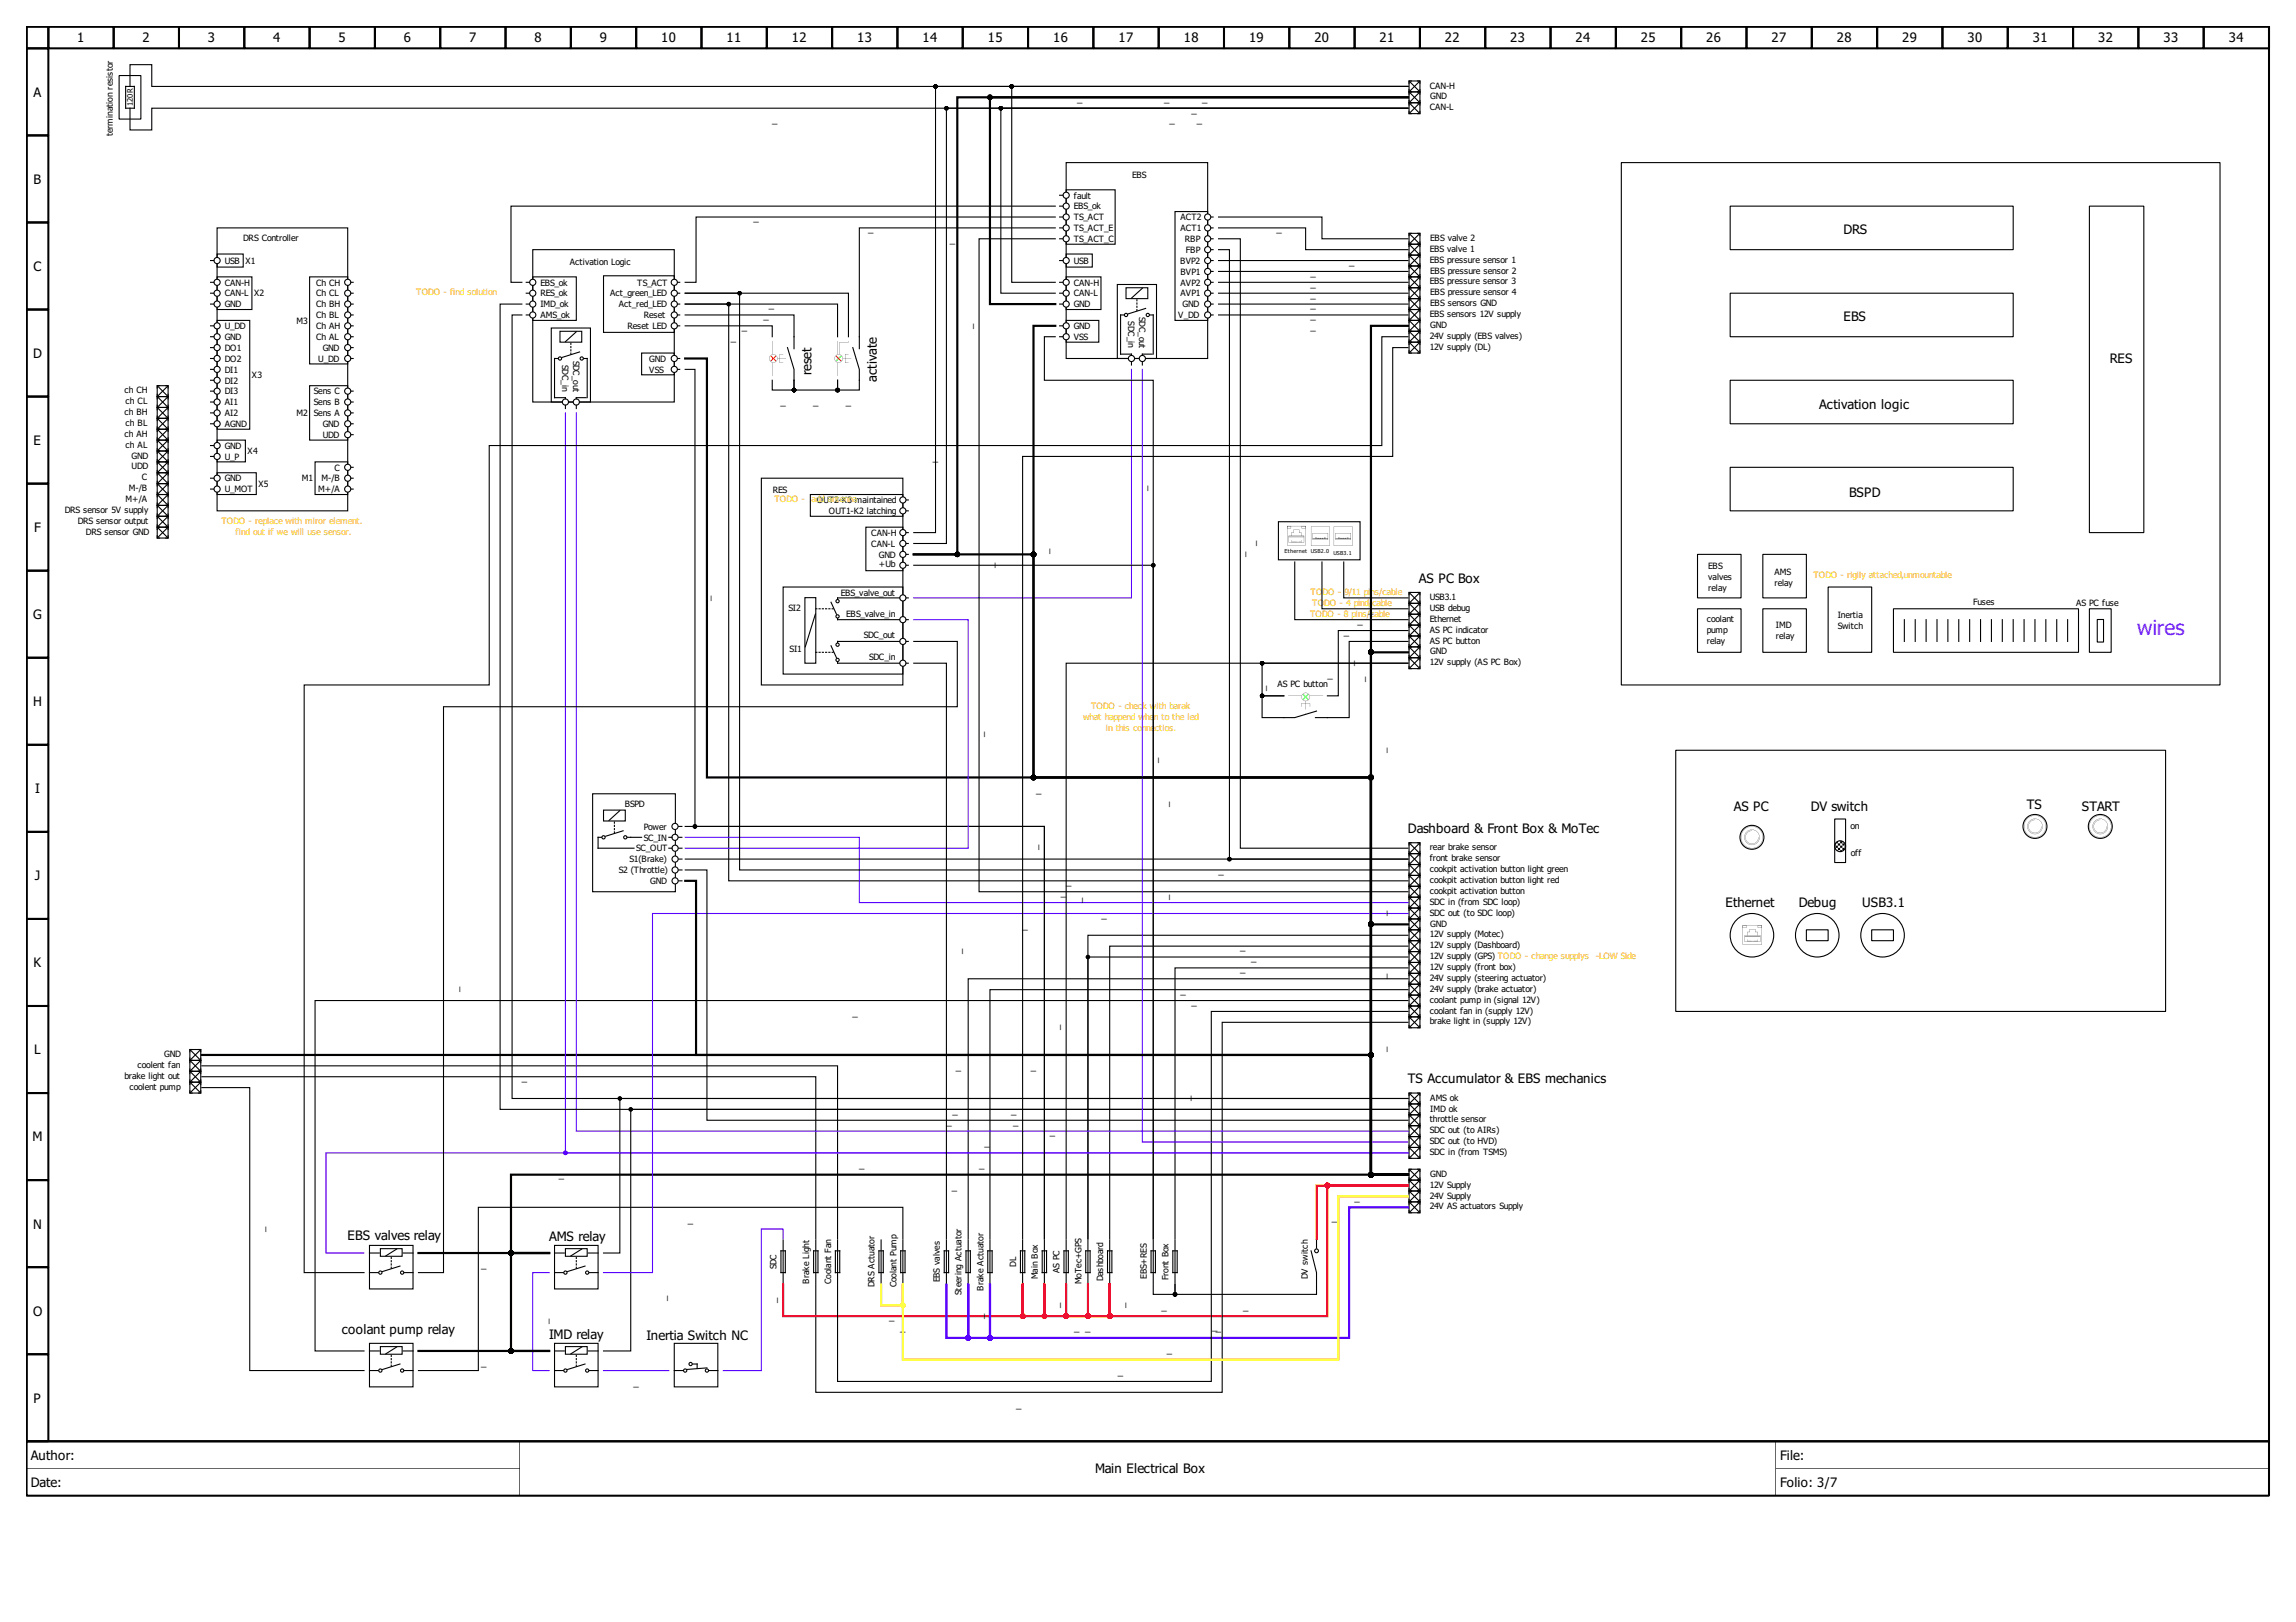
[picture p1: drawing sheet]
<svg xmlns="http://www.w3.org/2000/svg" width="297mm" height="210mm" viewBox="0 0 297 210" stroke-linecap="round" stroke-linejoin="round" font-family="sans-serif">
<defs><g id="words">
<text font-size="2.7" fill="#a0f" x="276.5" y="82.2">wires</text>
<g font-size="1.7">
<text x="10" y="5.5">1</text>
<text x="18.4" y="5.5">2</text>
<text x="26.9" y="5.5">3</text>
<text x="35.3" y="5.5">4</text>
<text x="43.8" y="5.5">5</text>
<text x="52.2" y="5.5">6</text>
<text x="60.7" y="5.5">7</text>
<text x="69.1" y="5.5">8</text>
<text x="77.6" y="5.5">9</text>
<text x="85.5" y="5.5">10</text>
<text x="94" y="5.5">11</text>
<text x="102.4" y="5.5">12</text>
<text x="110.9" y="5.5">13</text>
<text x="119.3" y="5.5">14</text>
<text x="127.8" y="5.5">15</text>
<text x="136.2" y="5.5">16</text>
<text x="144.7" y="5.5">17</text>
<text x="153.1" y="5.5">18</text>
<text x="161.6" y="5.5">19</text>
<text x="170" y="5.5">20</text>
<text x="178.5" y="5.5">21</text>
<text x="186.9" y="5.5">22</text>
<text x="195.4" y="5.5">23</text>
<text x="203.8" y="5.5">24</text>
<text x="212.3" y="5.5">25</text>
<text x="220.7" y="5.5">26</text>
<text x="229.2" y="5.5">27</text>
<text x="237.6" y="5.5">28</text>
<text x="246.1" y="5.5">29</text>
<text x="254.5" y="5.5">30</text>
<text x="263" y="5.5">31</text>
<text x="271.4" y="5.5">32</text>
<text x="279.9" y="5.5">33</text>
<text x="288.3" y="5.5">34</text>
<text x="4.4" y="12.5">A</text>
<text x="4.4" y="23.8">B</text>
<text x="4.4" y="35.1">C</text>
<text x="238.5" y="30.3">DRS</text>
<text x="238.5" y="41.6">EBS</text>
<text x="4.3" y="46.3">D</text>
<text x="273" y="46.9">RES</text>
<text x="105" y="48.5" transform="rotate(-90 105 48.5)">reset</text>
<text x="113.4" y="49.4" transform="rotate(-90 113.4 49.4)">activate</text>
<text x="235.4" y="52.9">Activation logic</text>
<text x="4.4" y="57.6">E</text>
<text x="239.2" y="64.4">BSPD</text>
<text x="4.4" y="68.9">F</text>
<text x="183.6" y="75.4">AS PC Box</text>
<text x="4.3" y="80.1">G</text>
<text x="4.3" y="91.4">H</text>
<text x="4.6" y="102.7">I</text>
<text x="182.2" y="107.8">Dashboard &amp; Front Box &amp; MoTec</text>
<text x="224.3" y="105">AS PC</text>
<text x="234.3" y="105">DV switch</text>
<text x="262.2" y="104.7">TS</text>
<text x="269.3" y="105">START</text>
<text x="4.5" y="113.9">J</text>
<text x="223.2" y="117.4">Ethernet</text>
<text x="232.7" y="117.4">Debug</text>
<text x="240.9" y="117.4">USB3.1</text>
<text x="4.4" y="125.2">K</text>
<text x="4.4" y="136.5">L</text>
<text x="182.2" y="140.2">TS Accumulator &amp; EBS mechanics</text>
<text x="4.2" y="147.7">M</text>
<text x="4.3" y="159">N</text>
<text x="45" y="160.4">EBS valves relay</text>
<text x="71" y="160.6">AMS relay</text>
<text x="4.3" y="170.3">O</text>
<text x="44.2" y="172.6">coolant pump relay</text>
<text x="71" y="173.2">IMD relay</text>
<text x="83.6" y="173.4">Inertia Switch NC</text>
<text x="4.4" y="181.5">P</text>
<text x="4" y="188.9">Author:</text>
<text x="141.7" y="190.7">Main Electrical Box</text>
<text x="230.3" y="188.9">File:</text>
<text x="4" y="192.4">Date:</text>
<text x="230.3" y="192.4">Folio: 3/7</text>
</g>
<g font-size="1.3">
<text x="99.9" y="16">_</text>
<text x="139.3" y="13.2">_</text>
<text x="150.6" y="13.2">_</text>
<text x="151.3" y="16">_</text>
<text x="154.1" y="14.6">_</text>
<text x="154.8" y="16">_</text>
<text x="155.5" y="13.2">_</text>
<text x="97.5" y="28.6">_</text>
<text x="112.3" y="30.1">_</text>
<text x="122.9" y="31.5">_</text>
<text x="165.1" y="30.1">_</text>
<text x="169.5" y="35.7">_</text>
<text x="174.5" y="34.3">_</text>
<text x="98.8" y="41.3">_</text>
<text x="99.5" y="39.9">_</text>
<text x="169.5" y="39.9">_</text>
<text x="169.5" y="38.5">_</text>
<text x="169.5" y="37.1">_</text>
<text x="169.5" y="41.3">_</text>
<text x="94.6" y="44.1">_</text>
<text x="96" y="42.7">_</text>
<text x="125.8" y="42.5" transform="rotate(-90 125.8 42.5)">_</text>
<text x="169.5" y="42.7">_</text>
<text x="101" y="52.4">_</text>
<text x="105.2" y="52.4">_</text>
<text x="109.4" y="52.4">_</text>
<text x="120.7" y="59.6">_</text>
<text x="148.4" y="63.6" transform="rotate(-90 148.4 63.6)">_</text>
<text x="135.7" y="71.7" transform="rotate(-90 135.7 71.7)">_</text>
<text x="162.4" y="70.7" transform="rotate(-90 162.4 70.7)">_</text>
<text x="91.9" y="77.7" transform="rotate(-90 91.9 77.7)">_</text>
<text x="128.6" y="73.5" transform="rotate(-90 128.6 73.5)">_</text>
<text x="161" y="72.1" transform="rotate(-90 161 72.1)">_</text>
<text x="173.8" y="82.2">_</text>
<text x="175.6" y="80.8">_</text>
<text x="177" y="79.3">_</text>
<text x="163.7" y="89.5" transform="rotate(-90 163.7 89.5)">_</text>
<text x="171.7" y="87.8">_</text>
<text x="175.1" y="86.2" transform="rotate(-90 175.1 86.2)">_</text>
<text x="176.5" y="88.3" transform="rotate(-90 176.5 88.3)">_</text>
<text x="127.2" y="95.3" transform="rotate(-90 127.2 95.3)">_</text>
<text x="149.8" y="98.8" transform="rotate(-90 149.8 98.8)">_</text>
<text x="179.3" y="97.4" transform="rotate(-90 179.3 97.4)">_</text>
<text x="134.1" y="102.6">_</text>
<text x="151.2" y="104.5" transform="rotate(-90 151.2 104.5)">_</text>
<text x="134.3" y="110" transform="rotate(-90 134.3 110)">_</text>
<text x="157.6" y="113.1">_</text>
<text x="137.2" y="116">_</text>
<text x="137.9" y="114.6">_</text>
<text x="139.9" y="116.8" transform="rotate(-90 139.9 116.8)">_</text>
<text x="142.5" y="118.8">_</text>
<text x="151.2" y="116.5" transform="rotate(-90 151.2 116.5)">_</text>
<text x="179.3" y="118.6" transform="rotate(-90 179.3 118.6)">_</text>
<text x="124.4" y="123.4" transform="rotate(-90 124.4 123.4)">_</text>
<text x="132.3" y="120.2">_</text>
<text x="160.5" y="123">_</text>
<text x="160.5" y="125.8">_</text>
<text x="161.9" y="124.4">_</text>
<text x="59.3" y="128.4" transform="rotate(-90 59.3 128.4)">_</text>
<text x="110.3" y="131.5">_</text>
<text x="152.7" y="128.6">_</text>
<text x="154.1" y="130">_</text>
<text x="179.3" y="126.7" transform="rotate(-90 179.3 126.7)">_</text>
<text x="137.1" y="133.4" transform="rotate(-90 137.1 133.4)">_</text>
<text x="179.3" y="136.2" transform="rotate(-90 179.3 136.2)">_</text>
<text x="67.5" y="139.9">_</text>
<text x="123.7" y="138.5">_</text>
<text x="133.4" y="138.5">_</text>
<text x="154" y="142.5" transform="rotate(-90 154 142.5)">_</text>
<text x="122.4" y="145.5">_</text>
<text x="123.2" y="144.1">_</text>
<text x="127.4" y="148.4">_</text>
<text x="130.8" y="144.1">_</text>
<text x="131.1" y="145.5">_</text>
<text x="135.8" y="146.9">_</text>
<text x="72.3" y="152.4">_</text>
<text x="111.2" y="151.2">_</text>
<text x="123.1" y="154">_</text>
<text x="126.7" y="151.2">_</text>
<text x="175.3" y="155.4">_</text>
<text x="34.3" y="159.4" transform="rotate(-90 34.3 159.4)">_</text>
<text x="89" y="158.2">_</text>
<text x="172.3" y="158.1">_</text>
<text x="62.2" y="164.1">_</text>
<text x="70.9" y="171.4" transform="rotate(-90 70.9 171.4)">_</text>
<text x="86.2" y="168.3" transform="rotate(-90 86.2 168.3)">_</text>
<text x="100.5" y="168.6" transform="rotate(-90 100.5 168.6)">_</text>
<text x="115" y="170.9">_</text>
<text x="116.5" y="172.3">_</text>
<text x="127.2" y="170.7" transform="rotate(-90 127.2 170.7)">_</text>
<text x="137.1" y="169.3" transform="rotate(-90 137.1 169.3)">_</text>
<text x="139" y="172.3">_ _</text>
<text x="145.5" y="169.3" transform="rotate(-90 145.5 169.3)">_</text>
<text x="150.3" y="169.5">_</text>
<text x="156.8" y="172.2">__</text>
<text x="160.8" y="169.5">_</text>
<text x="62.2" y="176.8">_</text>
<text x="82" y="179.3">_</text>
<text x="144.6" y="177.9">_</text>
<text x="151" y="175.1">_</text>
<text x="131.5" y="182.2">_</text>
</g>
<g font-size="1.1">
<text x="185" y="11.5">CAN-H</text>
<text x="14.6" y="17.7" transform="rotate(-90 14.6 17.7)">termination resistor</text>
<text x="185" y="14.3">CAN-L</text>
<text x="185" y="12.9">GND</text>
<text x="146.5" y="23">EBS</text>
<text x="138.9" y="25.7">fault</text>
<text x="138.9" y="28.5">TS_ACT</text>
<text x="138.9" y="29.9">TS_ACT_E</text>
<text x="138.9" y="27.1">EBS_ok</text>
<text x="152.7" y="28.5">ACT2</text>
<text x="152.7" y="29.9">ACT1</text>
<text x="29.1" y="34.1">USB X1</text>
<text x="31.5" y="31.2">DRS Controller</text>
<text x="73.7" y="34.3">Activation Logic</text>
<text x="138.9" y="34.1">USB</text>
<text x="138.9" y="31.3">TS_ACT_C</text>
<text x="152.7" y="34.2">BVP2</text>
<text x="152.7" y="35.5">BVP1</text>
<text x="153.3" y="31.3">RBP</text>
<text x="153.4" y="32.7">FBP</text>
<text x="185" y="32.6">EBS valve 1</text>
<text x="185" y="34">EBS pressure sensor 1</text>
<text x="185" y="31.2">EBS valve 2</text>
<text x="185" y="35.4">EBS pressure sensor 2</text>
<text x="29.1" y="38.4">CAN-L</text>
<text x="29.1" y="37">CAN-H</text>
<text x="29.1" y="39.8">GND</text>
<text x="32.9" y="38.4">X2</text>
<text x="38.4" y="41.9">M3</text>
<text x="40.9" y="37">Ch CH</text>
<text x="40.9" y="38.4">Ch CL</text>
<text x="40.9" y="41.2">Ch BL</text>
<text x="40.9" y="39.8">Ch BH</text>
<text x="69.9" y="38.4">RES_ok</text>
<text x="69.9" y="41.2">AMS_ok</text>
<text x="69.9" y="39.8">IMD_ok</text>
<text x="69.9" y="37">EBS_ok</text>
<text x="78.9" y="38.4">Act_green_LED</text>
<text x="80.1" y="39.8">Act_red_LED</text>
<text x="82.4" y="37">TS_ACT</text>
<text x="83.3" y="41.2">Reset</text>
<text x="138.9" y="38.4">CAN-L</text>
<text x="138.9" y="37">CAN-H</text>
<text x="138.9" y="39.8">GND</text>
<text x="146" y="41.6" transform="rotate(90 146 41.6)">SDC_in</text>
<text x="147.4" y="41" transform="rotate(90 147.4 41)">SDC_out</text>
<text x="152.4" y="41.2">V_DD</text>
<text x="152.7" y="37">AVP2</text>
<text x="152.7" y="38.4">AVP1</text>
<text x="153" y="39.8">GND</text>
<text x="185" y="41">EBS sensors 12V supply</text>
<text x="185" y="36.8">EBS pressure sensor 3</text>
<text x="185" y="38.2">EBS pressure sensor 4</text>
<text x="185" y="39.6">EBS sensors GND</text>
<text x="29.1" y="44">GND</text>
<text x="29.1" y="46.8">DO2</text>
<text x="29.1" y="42.6">U_DD</text>
<text x="29.1" y="45.4">DO1</text>
<text x="40.9" y="42.6">Ch AH</text>
<text x="40.9" y="44">Ch AL</text>
<text x="41.2" y="46.8">U_DD</text>
<text x="41.7" y="45.4">GND</text>
<text x="72.7" y="47.2" transform="rotate(90 72.7 47.2)">SDC_in</text>
<text x="74.1" y="46.7" transform="rotate(90 74.1 46.7)">SDC_out</text>
<text x="81.2" y="42.6">Reset LED</text>
<text x="84" y="46.8">GND</text>
<text x="138.9" y="42.6">GND</text>
<text x="138.9" y="44">VSS</text>
<text x="185" y="45.3">12V supply (DL)</text>
<text x="185" y="43.9">24V supply (EBS valves)</text>
<text x="185" y="42.4">GND</text>
<text x="16.1" y="50.9">ch CH</text>
<text x="16.1" y="53.7">ch BH</text>
<text x="16.3" y="52.3">ch CL</text>
<text x="29.1" y="49.6">DI2</text>
<text x="29.1" y="52.4">AI1</text>
<text x="29.1" y="53.9">AI2</text>
<text x="29.1" y="48.2">DI1</text>
<text x="29.1" y="51">DI3</text>
<text x="32.6" y="48.9">X3</text>
<text x="38.4" y="53.9">M2</text>
<text x="40.6" y="51">Sens C</text>
<text x="40.6" y="52.4">Sens B</text>
<text x="40.6" y="53.9">Sens A</text>
<text x="84" y="48.2">VSS</text>
<text x="16.1" y="56.5">ch AH</text>
<text x="16.3" y="57.9">ch AL</text>
<text x="16.3" y="55.1">ch BL</text>
<text x="17" y="59.3">GND</text>
<text x="29.1" y="58.1">GND</text>
<text x="29.1" y="55.3">AGND</text>
<text x="29.1" y="59.5">U_P</text>
<text x="32" y="58.8">X4</text>
<text x="41.7" y="55.3">GND</text>
<text x="41.7" y="56.7">UDD</text>
<text x="16.3" y="65">M+/A</text>
<text x="16.7" y="63.6">M-/B</text>
<text x="17" y="60.8">UDD</text>
<text x="18.4" y="62.2">C</text>
<text x="29.1" y="62.3">GND</text>
<text x="29.1" y="63.7">U_MOT</text>
<text x="33.4" y="63">X5</text>
<text x="39.1" y="62.3">M1</text>
<text x="41.2" y="63.7">M+/A</text>
<text x="41.6" y="62.3">M-/B</text>
<text x="43.3" y="60.9">C</text>
<text x="100" y="63.9">RES</text>
<text x="8.4" y="66.4">DRS sensor 5V supply</text>
<text x="10.1" y="67.8">DRS sensor output</text>
<text x="11.1" y="69.2">DRS sensor GND</text>
<text x="107.2" y="66.5">OUT1-K2 latching</text>
<text x="112.7" y="69.3">CAN-H</text>
<text x="112.7" y="70.8">CAN-L</text>
<text x="108.8" y="77.1">EBS_valve_out</text>
<text x="113.7" y="72.2">GND</text>
<text x="113.7" y="73.4">+Ub</text>
<text x="185" y="77.7">USB3.1</text>
<text x="221" y="73.7">EBS</text>
<text x="221" y="75.1">valves</text>
<text x="221" y="76.5">relay</text>
<text x="229.6" y="74.4">AMS</text>
<text x="229.6" y="75.8">relay</text>
<text x="102" y="79.1">SI2</text>
<text x="109.5" y="79.9">EBS_valve_in</text>
<text x="111.7" y="82.6">SDC_out</text>
<text x="185" y="83.3">AS PC button</text>
<text x="185" y="79.1">USB debug</text>
<text x="185" y="81.9">AS PC indicator</text>
<text x="185" y="80.5">Ethernet</text>
<text x="220.8" y="80.5">coolant</text>
<text x="220.8" y="81.9">pump</text>
<text x="220.8" y="83.3">relay</text>
<text x="229.8" y="81.3">IMD</text>
<text x="229.8" y="82.7">relay</text>
<text x="237.8" y="80">Inertia</text>
<text x="237.8" y="81.4">Switch</text>
<text x="255.3" y="78.3">Fuses</text>
<text x="268.6" y="78.4">AS PC fuse</text>
<text x="102.2" y="84.4">SI1</text>
<text x="112.4" y="85.4">SDC_in</text>
<text x="165.3" y="88.9">AS PC button</text>
<text x="185" y="86.1">12V supply (AS PC Box)</text>
<text x="185" y="84.7">GND</text>
<text x="80.8" y="104.4">BSPD</text>
<text x="83.3" y="107.4">Power</text>
<text x="239.4" y="107.3">on</text>
<text x="80.1" y="113">S2 (Throttle)</text>
<text x="81.5" y="111.6">S1(Brake)</text>
<text x="82.3" y="110.2">SC_OUT</text>
<text x="83.3" y="108.8">SC_IN</text>
<text x="185" y="111.5">front brake sensor</text>
<text x="185" y="110">rear brake sensor</text>
<text x="185" y="112.9">cookpit activation button light green</text>
<text x="239.4" y="110.7">off</text>
<text x="84.1" y="114.4">GND</text>
<text x="185" y="117.1">SDC in (from SDC loop)</text>
<text x="185" y="118.5">SDC out (to SDC loop)</text>
<text x="185" y="115.7">cookpit activation button</text>
<text x="185" y="114.3">cookpit activation button light red</text>
<text x="185" y="119.9">GND</text>
<text x="185" y="125.5">12V supply (front box)</text>
<text x="185" y="124.1">12V supply (GPS) TODO - change supplys</text>
<text x="185" y="121.3">12V supply (Motec)</text>
<text x="185" y="122.7">12V supply (Dashboard)</text>
<text x="185" y="131.2">coolant fan in (supply 12V)</text>
<text x="185" y="128.4">24V supply (brake actuator)</text>
<text x="185" y="129.8">coolant pump in (signal 12V)</text>
<text x="185" y="126.9">24V supply (steering actuator)</text>
<text x="21.3" y="136.8">GND</text>
<text x="185" y="132.6">brake light in (supply 12V)</text>
<text x="16.1" y="139.6">brake light out</text>
<text x="16.7" y="141">coolent pump</text>
<text x="17.8" y="138.2">coolent fan</text>
<text x="185" y="142.4">AMS ok</text>
<text x="185" y="143.8">IMD ok</text>
<text x="185" y="149.5">SDC in (from TSMS)</text>
<text x="185" y="148.1">SDC out (to HVD)</text>
<text x="185" y="146.7">SDC out (to AIRs)</text>
<text x="185" y="145.3">throttle sensor</text>
<text x="185" y="155.1">24V Supply</text>
<text x="185" y="153.7">12V Supply</text>
<text x="185" y="152.3">GND</text>
<text x="185" y="156.5">24V AS actuators Supply</text>
<text x="100.5" y="164.3" transform="rotate(-90 100.5 164.3)">SDC</text>
<text x="104.7" y="166.1" transform="rotate(-90 104.7 166.1)">Brake Light</text>
<text x="107.5" y="166.2" transform="rotate(-90 107.5 166.2)">Coolant Fan</text>
<text x="113.1" y="166.6" transform="rotate(-90 113.1 166.6)">DRS Actuator</text>
<text x="116" y="166.6" transform="rotate(-90 116 166.6)">Coolant Pump</text>
<text x="121.6" y="166" transform="rotate(-90 121.6 166)">EBS valves</text>
<text x="124.4" y="167.6" transform="rotate(-90 124.4 167.6)">Steering Actuator</text>
<text x="127.2" y="167" transform="rotate(-90 127.2 167)">Brake Actuator</text>
<text x="131.5" y="163.9" transform="rotate(-90 131.5 163.9)">DL</text>
<text x="134.3" y="165.5" transform="rotate(-90 134.3 165.5)">Main Box</text>
<text x="137.1" y="164.8" transform="rotate(-90 137.1 164.8)">AS PC</text>
<text x="139.9" y="166.2" transform="rotate(-90 139.9 166.2)">MoTec+GPS</text>
<text x="142.7" y="165.8" transform="rotate(-90 142.7 165.8)">Dashboard</text>
<text x="148.4" y="165.5" transform="rotate(-90 148.4 165.5)">EBS+RES</text>
<text x="151.2" y="165.7" transform="rotate(-90 151.2 165.7)">Front Box</text>
<text x="169.2" y="165.5" transform="rotate(-90 169.2 165.5)">DV switch</text>
</g>
<g font-size="1.1" fill="#fa0">
<text x="53.9" y="38.2">TODO - find solution</text>
<text x="100.2" y="65">TODO -</text>
<text x="105" y="65">adOdUaTn2t-eKn3namaintained</text>
<text x="28.6" y="67.8">TODO - replace with miror element.</text>
<text x="30.5" y="69.2">find out if we will use sensor.</text>
<text x="169.6" y="77">TO</text>
<text x="171.1" y="77">DO -</text>
<text x="173.9" y="77">9/11 pins/cable</text>
<text x="234.6" y="74.8">TODO - rigily attached,unmountable</text>
<text x="169.5" y="79.8">TODO - 8 pins/cable</text>
<text x="169.8" y="78.4">TO</text>
<text x="171.3" y="78.4">DO - 4 pind/</text>
<text x="177.5" y="78.4">cable</text>
<text x="140.1" y="93.1">what happend whe</text>
<text x="141.2" y="91.7">TODO - chec</text>
<text x="143.1" y="94.6">in this conne</text>
<text x="147.8" y="91.7">k with barak</text>
<text x="149.3" y="93.1">n to the led</text>
<text x="149.4" y="94.6">ctios.</text>
<text x="206.4" y="124.1">-LOW Side</text>
</g>
<text font-size="1" x="17.2" y="13.8" transform="rotate(-90 17.2 13.8)">120R</text>
<g font-size=".7">
<text x="166.2" y="71.5">Ethernet</text>
<text x="169.6" y="71.5">USB2.0</text>
<text x="172.5" y="71.9">USB3.1</text>
</g>
</g></defs>
<g fill="#000">
<path d="M108.3 44.1l.1 1.7zM108.3 46.9l.1 1.8zM108.6 44.3l.1 1.5zM109.3 45.8h.5h-.5v1.2h.5h-.5zM108.6 44.3h1.2zM109.8 44.1v.2z"/>
<path d="M3.4 3.4h290.3v183.1l-.2 .1h-290.1zM3.4 3.4h.2v183.1h-.2v-.1h290.1v.1h-.1v-183.1h.1v.2h-290.1z"/>
<path d="M3.4 3.4h3v2.9l-.1 .1h-2.9zM3.4 3.4h.2v2.9h-.2v-.2h2.9v.2h-.2v-2.9h.2v.2h-2.9z"/>
<path d="M3.4 6.1h2.9l.1 .2v11.2l-.1 .2h-2.9v-.2zM3.4 6.3h.2v11.2h-.2v-.1h2.9v.1h-.2v-11.2h.2v.1h-2.9z"/>
<path d="M3.4 17.4h2.9l.1 .1v11.3l-.1 .1h-2.9v-.1zM3.4 17.5h.2v11.3h-.2v-.1h2.9v.1h-.2v-11.3h.2v.2h-2.9z"/>
<path d="M6.1 3.4h8.6h.1v2.9l-.1 .1h-8.4l-.2-.1zM6.3 3.4h.1v2.9h-.1v-.2h8.4v.2h-.1v-2.9h.1v.2h-8.4z"/>
<path d="M14.6 3.4h8.6h.1v2.9l-.1 .1h-8.5l-.1-.1zM14.7 3.4h.1v2.9h-.1v-.2h8.5v.2h-.2v-2.9h.2v.2h-8.5z"/>
<path d="M23 3.4h8.6h.1v2.9l-.1 .1h-8.4l-.2-.1zM23.2 3.4h.1v2.9h-.1v-.2h8.4v.2h-.1v-2.9h.1v.2h-8.4z"/>
<path d="M31.5 3.4h8.6h.1v2.9l-.1 .1h-8.5l-.1-.1zM31.6 3.4h.1v2.9h-.1v-.2h8.5v.2h-.2v-2.9h.2v.2h-8.5z"/>
<path d="M39.9 3.4h8.6h.1v2.9l-.1 .1h-8.4l-.2-.1zM40.1 3.4h.1v2.9h-.1v-.2h8.4v.2h-.1v-2.9h.1v.2h-8.4z"/>
<path d="M48.4 3.4h8.6h.1v2.9l-.1 .1h-8.5l-.1-.1zM48.5 3.4h.1v2.9h-.1v-.2h8.5v.2h-.2v-2.9h.2v.2h-8.5z"/>
<path d="M56.8 3.4h8.6h.1v2.9l-.1 .1h-8.4l-.2-.1zM57 3.4h.1v2.9h-.1v-.2h8.4v.2h-.1v-2.9h.1v.2h-8.4z"/>
<path d="M65.3 3.4h8.6h.1v2.9l-.1 .1h-8.5l-.1-.1zM65.4 3.4h.1v2.9h-.1v-.2h8.5v.2h-.2v-2.9h.2v.2h-8.5z"/>
<path d="M73.7 3.4h8.6h.1v2.9l-.1 .1h-8.4l-.2-.1zM73.9 3.4h.1v2.9h-.1v-.2h8.4v.2h-.1v-2.9h.1v.2h-8.4z"/>
<path d="M82.2 3.4h8.6h.1v2.9l-.1 .1h-8.5l-.1-.1zM82.3 3.4h.1v2.9h-.1v-.2h8.5v.2h-.2v-2.9h.2v.2h-8.5z"/>
<path d="M90.6 3.4h8.6h.1v2.9l-.1 .1h-8.4l-.2-.1zM90.8 3.4h.1v2.9h-.1v-.2h8.4v.2h-.1v-2.9h.1v.2h-8.4z"/>
<path d="M99.1 3.4h8.6h.1v2.9l-.1 .1h-8.5l-.1-.1zM99.2 3.4h.1v2.9h-.1v-.2h8.5v.2h-.2v-2.9h.2v.2h-8.5z"/>
<path d="M107.5 3.4h8.6h.1v2.9l-.1 .1h-8.4l-.2-.1zM107.7 3.4h.1v2.9h-.1v-.2h8.4v.2h-.1v-2.9h.1v.2h-8.4z"/>
<path d="M116 3.4h8.6h.1v2.9l-.1 .1h-8.5l-.1-.1zM116.1 3.4h.1v2.9h-.1v-.2h8.5v.2h-.2v-2.9h.2v.2h-8.5z"/>
<path d="M124.4 3.4h8.6h.1v2.9l-.1 .1h-8.4l-.2-.1zM124.6 3.4h.1v2.9h-.1v-.2h8.4v.2h-.1v-2.9h.1v.2h-8.4z"/>
<path d="M132.9 3.4h8.6h.1v2.9l-.1 .1h-8.5l-.1-.1zM133 3.4h.1v2.9h-.1v-.2h8.5v.2h-.2v-2.9h.2v.2h-8.5z"/>
<path d="M141.3 3.4h8.6h.1v2.9l-.1 .1h-8.4l-.2-.1zM141.5 3.4h.1v2.9h-.1v-.2h8.4v.2h-.1v-2.9h.1v.2h-8.4z"/>
<path d="M149.8 3.4h8.6h.1v2.9l-.1 .1h-8.5l-.1-.1zM149.9 3.4h.1v2.9h-.1v-.2h8.5v.2h-.2v-2.9h.2v.2h-8.5z"/>
<path d="M158.2 3.4h8.6h.1v2.9l-.1 .1h-8.4l-.2-.1zM158.4 3.4h.1v2.9h-.1v-.2h8.4v.2h-.1v-2.9h.1v.2h-8.4z"/>
<path d="M166.7 3.4h8.6h.1v2.9l-.1 .1h-8.5l-.1-.1zM166.8 3.4h.1v2.9h-.1v-.2h8.5v.2h-.2v-2.9h.2v.2h-8.5z"/>
<path d="M175.1 3.4h8.6h.1v2.9l-.1 .1h-8.4l-.2-.1zM175.3 3.4h.1v2.9h-.1v-.2h8.4v.2h-.1v-2.9h.1v.2h-8.4z"/>
<path d="M183.6 3.4h8.6h.1v2.9l-.1 .1h-8.5l-.1-.1zM183.7 3.4h.1v2.9h-.1v-.2h8.5v.2h-.2v-2.9h.2v.2h-8.5z"/>
<path d="M192 3.4h8.6h.1v2.9l-.1 .1h-8.4l-.2-.1zM192.2 3.4h.1v2.9h-.1v-.2h8.4v.2h-.1v-2.9h.1v.2h-8.4z"/>
<path d="M200.5 3.4h8.5h.2v2.9l-.2 .1h-8.4l-.1-.1zM200.6 3.4h.1v2.9h-.1v-.2h8.4v.2h-.1v-2.9h.1v.2h-8.4z"/>
<path d="M208.9 3.4h8.6h.1v2.9l-.1 .1h-8.5l-.1-.1zM209 3.4h.2v2.9h-.2v-.2h8.5v.2h-.1v-2.9h.1v.2h-8.5z"/>
<path d="M217.4 3.4h8.5h.2v2.9l-.2 .1h-8.4l-.1-.1zM217.5 3.4h.1v2.9h-.1v-.2h8.4v.2h-.1v-2.9h.1v.2h-8.4z"/>
<path d="M225.8 3.4h8.6h.1v2.9l-.1 .1h-8.5l-.1-.1zM225.9 3.4h.2v2.9h-.2v-.2h8.5v.2h-.1v-2.9h.1v.2h-8.5z"/>
<path d="M234.3 3.4h8.5h.2v2.9l-.2 .1h-8.4l-.1-.1zM234.4 3.4h.1v2.9h-.1v-.2h8.4v.2h-.1v-2.9h.1v.2h-8.4z"/>
<path d="M242.7 3.4h8.6h.1v2.9l-.1 .1h-8.5l-.1-.1zM242.8 3.4h.2v2.9h-.2v-.2h8.5v.2h-.1v-2.9h.1v.2h-8.5z"/>
<path d="M251.2 3.4h8.5h.2v2.9l-.2 .1h-8.4l-.1-.1zM251.3 3.4h.1v2.9h-.1v-.2h8.4v.2h-.1v-2.9h.1v.2h-8.4z"/>
<path d="M259.6 3.4h8.6h.1v2.9l-.1 .1h-8.5l-.1-.1zM259.7 3.4h.2v2.9h-.2v-.2h8.5v.2h-.1v-2.9h.1v.2h-8.5z"/>
<path d="M268.1 3.4h8.5h.2v2.9l-.2 .1h-8.4l-.1-.1zM268.2 3.4h.1v2.9h-.1v-.2h8.4v.2h-.1v-2.9h.1v.2h-8.4z"/>
<path d="M276.5 3.4h8.6h.1v2.9l-.1 .1h-8.5l-.1-.1zM276.6 3.4h.2v2.9h-.2v-.2h8.5v.2h-.1v-2.9h.1v.2h-8.5z"/>
<path d="M285 3.4h8.5h.2v2.9l-.2 .1h-8.4l-.1-.1zM285.1 3.4h.1v2.9h-.1v-.2h8.4v.2h-.1v-2.9h.1v.2h-8.4z"/>
<path d="M3.4 28.7h2.9l.1 .1v11.3l-.1 .1h-2.9v-.1zM3.4 28.8h.2v11.3h-.2v-.2h2.9v.2h-.2v-11.3h.2v.1h-2.9z"/>
<path d="M3.4 39.9h2.9l.1 .2v11.2l-.1 .2h-2.9v-.2zM3.4 40.1h.2v11.2h-.2v-.1h2.9v.1h-.2v-11.2h.2v.1h-2.9z"/>
<path d="M3.4 51.2h2.9l.1 .1v11.3l-.1 .1h-2.9v-.1zM3.4 51.3h.2v11.3h-.2v-.1h2.9v.1h-.2v-11.3h.2v.2h-2.9z"/>
<path d="M108 46.4a.54 .54 0 0 1 1 0 .54 .54 0 0 1-1 0zM108 46.4a.52 .52 0 0 0 1 0 .52 .52 0 0 0-1 0z"/>
<path d="M109 46.4h1.1zM110.6 46.4h.2z"/>
<path d="M3.4 62.5h2.9l.1 .1v11.3l-.1 .1h-2.9v-.1zM3.4 62.6h.2v11.3h-.2v-.2h2.9v.2h-.2v-11.3h.2v.1h-2.9z"/>
<path d="M3.4 73.7h2.9l.1 .2v11.2l-.1 .2h-2.9v-.2zM3.4 73.9h.2v11.2h-.2v-.1h2.9v.1h-.2v-11.2h.2v.1h-2.9z"/>
<path d="M3.4 85h2.9l.1 .1v11.3l-.1 .1h-2.9v-.1zM3.4 85.1h.2v11.3h-.2v-.1h2.9v.1h-.2v-11.3h.2v.2h-2.9z"/>
<path d="M3.4 96.3h2.9l.1 .1v11.3l-.1 .1h-2.9v-.1zM3.4 96.4h.2v11.3h-.2v-.2h2.9v.2h-.2v-11.3h.2v.1h-2.9z"/>
<path d="M3.4 107.5h2.9l.1 .2v11.2l-.1 .2h-2.9v-.2zM3.4 107.7h.2v11.2h-.2v-.1h2.9v.1h-.2v-11.2h.2v.1h-2.9z"/>
<path d="M3.4 118.8h2.9l.1 .1v11.3l-.1 .1h-2.9v-.1zM3.4 118.9h.2v11.3h-.2v-.1h2.9v.1h-.2v-11.3h.2v.2h-2.9z"/>
<path d="M3.4 130.1h2.9l.1 .1v11.3l-.1 .1h-2.9v-.1zM3.4 130.2h.2v11.3h-.2v-.2h2.9v.2h-.2v-11.3h.2v.1h-2.9z"/>
<path d="M3.4 141.3h2.9l.1 .2v11.2l-.1 .2h-2.9v-.2zM3.4 141.5h.2v11.2h-.2v-.1h2.9v.1h-.2v-11.2h.2v.1h-2.9z"/>
<path d="M3.4 152.6h2.9l.1 .1v11.3l-.1 .1h-2.9v-.1zM3.4 152.7h.2v11.3h-.2v-.1h2.9v.1h-.2v-11.3h.2v.2h-2.9z"/>
<path d="M3.4 163.9h2.9l.1 .1v11.3l-.1 .1h-2.9v-.1zM3.4 164h.2v11.3h-.2v-.2h2.9v.2h-.2v-11.3h.2v.1h-2.9z"/>
<path d="M3.4 175.1h2.9l.1 .2v11.2l-.1 .1h-2.9v-.1zM3.4 175.3h.2v11.2h-.2v-.1h2.9v.1h-.2v-11.2h.2v.1h-2.9z"/>
<path d="M3.4 186.4h290.1l.2 .1v7.1l-.2 .1h-290.1zM3.4 186.5h.2v7.1h-.2v-.2h290.1v.2h-.1v-7.1h.1v.1h-290.1z"/>
<path d="M3.4 186.5h63.8v3.6h-63.8zM3.4 186.5v3.5h63.8v-3.5z"/>
<path d="M3.4 186.5h63.8v3.6h-63.8zM3.4 186.5v3.5h63.8v-3.5z"/>
<path d="M3.4 190h63.8v3.6h-63.8zM3.4 190v3.6h63.8v-3.6z"/>
<path d="M3.4 190h63.8v3.6h-63.8zM3.4 190v3.6h63.8v-3.6z"/>
<path d="M67.2 186.5h162.6v7.1h-162.6zM67.2 186.5v7.1h162.6v-7.1z"/>
<path d="M67.2 186.5h162.6v7.1h-162.6zM67.2 186.5v7.1h162.6v-7.1z"/>
<path d="M229.7 186.5h63.9v3.6h-63.9zM229.8 186.5v3.5h63.7v-3.5z"/>
<path d="M229.7 186.5h63.9v3.6h-63.9zM229.8 186.5v3.5h63.7v-3.5z"/>
<path d="M229.7 190h63.9v3.6h-63.9zM229.8 190v3.6h63.7v-3.6z"/>
<path d="M229.7 190h63.9v3.6h-63.9zM229.8 190v3.6h63.7v-3.6z"/>
</g>
<g fill="none" stroke="#000" stroke-width=".14">
<path d="M15.4 9.8h2.8v5.6h-2.8zM16.3 11.2h1.1v2.8h-1.1zM16.8 9.8v1.4M16.8 14v1.4M182.3 13.3h1.4v1.4h-1.4zM182.3 11.9h1.4v1.4h-1.4zM182.3 10.5h1.4v1.4h-1.4zM182.3 14.4v.3h.3M182.3 13v.3h.3h-.3v.3M182.3 11.6v.3h.3h-.3v.3M182.3 13.3l1.4 1.4M182.3 11.9l1.4 1.3"/>
<path d="M182.3 10.5l1.4 1.3M182.6 10.5h-.3v.3M183.4 10.5h.3v.3M183.7 13.3l-1.4 1.4M183.7 11.9l-1.4 1.3M183.7 10.5l-1.4 1.3M183.7 13v.3h-.3h.3v.3M183.7 14.4v.3h-.3M183.7 11.6v.3h-.3h.3v.3M182.3 30.2h1.4v1.4h-1.4zM182.3 31.6h1.4v1.4h-1.4zM182.3 31.3v.3h.3h-.3v.3"/>
<path d="M182.3 32.7v.3h.3M182.3 30.2l1.4 1.4M182.3 31.7l1.4 1.3M182.6 30.2h-.3v.3M183.4 30.2h.3v.3M183.7 30.2l-1.4 1.4M183.7 31.7l-1.4 1.3M183.7 31.3v.3h-.3h.3v.3M183.7 32.7v.3h-.3M209.8 21h77.4v67.6h-77.4zM223.8 37.9h36.7v5.7h-36.7zM223.8 26.7h36.7v5.6h-36.7z"/>
<path d="M270.3 26.7h7.1v42.2h-7.1zM20.3 55.5h1.4v1.5h-1.4zM20.3 59.8h1.4v1.4h-1.4zM20.3 51.3h1.4v1.4h-1.4zM20.3 56.7v.3h.3M20.3 52.4v.3h.3M20.4 55.6l1.3 1.3M20.4 59.8l1.3 1.3M20.4 51.4l1.3 1.3M20.6 55.5h-.3v.3M20.6 59.8h-.3v.3M20.6 51.3h-.3v.3"/>
<path d="M21.4 55.5h.3v.3M21.4 59.8h.3v.3M21.4 51.3h.3v.3M21.7 55.6l-1.3 1.3M21.7 59.8l-1.3 1.3M21.7 51.4l-1.3 1.3M21.7 56.7v.3h-.3M21.7 52.4v.3h-.3M110.3 45l.9 2.8v1.4M111.2 43.6v1.5M182.3 44.3h1.4v1.4h-1.4zM182.3 41.5h1.4v1.4h-1.4z"/>
<path d="M182.3 42.9h1.4v1.4h-1.4zM182.3 45.4v.3h.3M182.3 44v.3h.3h-.3v.3M182.3 42.6v.3h.3h-.3v.3M182.3 44.3l1.4 1.3M182.3 41.5l1.4 1.3M182.3 42.9l1.4 1.3M182.6 41.5h-.3v.3M183.4 41.5h.3v.3M183.7 44.3l-1.4 1.3M183.7 41.5l-1.4 1.3M183.7 42.9l-1.4 1.3"/>
<path d="M183.7 44v.3h-.3h.3v.3M183.7 45.4v.3h-.3M183.7 42.6v.3h-.3h.3v.3M223.8 49.2h36.7v5.6h-36.7zM20.3 68.2h1.4v1.4h-1.4zM20.3 66.8h1.4v1.4h-1.4zM20.3 65.4h1.4v1.4h-1.4zM20.3 64h1.4v1.4h-1.4zM20.3 69.3v.3h.3M20.3 67.9v.3h.3h-.3v.3M20.3 66.5v.3h.3h-.3v.3M20.3 65.1v.3h.3h-.3v.3"/>
<path d="M20.3 60.9v.3h.3M20.4 68.3l1.3 1.3M20.4 66.9l1.3 1.3M20.4 65.5l1.3 1.3M20.4 64l1.3 1.4M20.6 64h-.3v.3M21.4 64h.3v.3M21.7 68.3l-1.3 1.3M21.7 66.9l-1.3 1.3M21.7 65.5l-1.3 1.3M21.7 64l-1.3 1.4M21.7 67.9v.3h-.3h.3v.3"/>
<path d="M21.7 69.3v.3h-.3M21.7 66.5v.3h-.3h.3v.3M21.7 65.1v.3h-.3h.3v.3M21.7 60.9v.3h-.3M182.3 76.7h1.4v1.4h-1.4zM182.3 78.1h1.4v1.4h-1.4zM182.3 79.5h1.4v1.4h-1.4zM182.3 77.8v.3h.3h-.3v.3M182.3 79.2v.3h.3h-.3v.3M182.3 76.7l1.4 1.3M182.3 78.1l1.4 1.3M182.3 79.5l1.4 1.3"/>
<path d="M182.6 76.7h-.3v.3M183.4 76.7h.3v.3M183.7 76.7l-1.4 1.3M183.7 78.1l-1.4 1.3M183.7 79.5l-1.4 1.3M183.7 77.8v.3h-.3h.3v.3M183.7 79.2v.3h-.3h.3v.3M219.6 78.8h5.6v5.6h-5.6zM219.6 71.7h5.6v5.7h-5.6zM223.8 60.5h36.7v5.6h-36.7zM228.1 71.7h5.6v5.7h-5.6zM228.1 78.8h5.6v5.6h-5.6z"/>
<path d="M236.5 76h5.6v8.4h-5.6zM245 78.8h23.9v5.6h-23.9zM270.3 78.8h2.8v5.6h-2.8zM182.3 83.7h1.4v1.4h-1.4zM182.3 85.1h1.4v1.4h-1.4zM182.3 82.3h1.4v1.4h-1.4zM182.3 80.9h1.4v1.4h-1.4zM182.3 84.8v.3h.3h-.3v.3M182.3 83.4v.3h.3h-.3v.3M182.3 86.2v.3h.3M182.3 82v.3h.3h-.3v.3M182.3 80.6v.3h.3h-.3v.3"/>
<path d="M182.3 83.8l1.4 1.3M182.3 85.2l1.4 1.3M182.3 82.4l1.4 1.3M182.3 80.9l1.4 1.4M183.7 83.8l-1.4 1.3M183.7 85.2l-1.4 1.3M183.7 82.4l-1.4 1.3M183.7 80.9l-1.4 1.4M183.7 83.4v.3h-.3h.3v.3M183.7 84.8v.3h-.3h.3v.3M183.7 86.2v.3h-.3M183.7 82v.3h-.3h.3v.3"/>
<path d="M183.7 80.6v.3h-.3h.3v.3M216.8 97.1h63.4v33.8h-63.4zM246.4 80.2v2.8M247.8 80.2v2.8M249.2 80.2v2.8M250.6 80.2v2.8M252 80.2v2.8M253.4 80.2v2.8M254.8 80.2v2.8M256.2 80.2v2.8M257.6 80.2v2.8M259 80.2v2.8"/>
<path d="M260.5 80.2v2.8M261.9 80.2v2.8M263.3 80.2v2.8M264.7 80.2v2.8M266.1 80.2v2.8M267.5 80.2v2.8M271.3 80.2h.8v2.9h-.8zM76.7 102.7h10.7v12.7h-10.7zM182.3 110.5h1.4v1.4h-1.4zM182.3 109.1h1.4v1.4h-1.4zM182.3 111.9h1.4v1.4h-1.4zM182.3 118.9h1.4v1.4h-1.4z"/>
<path d="M182.3 116.1h1.4v1.4h-1.4zM182.3 117.5h1.4v1.4h-1.4zM182.3 114.7h1.4v1.4h-1.4zM182.3 113.3h1.4v1.4h-1.4zM182.3 111.6v.3h.3h-.3v.3M182.3 110.2v.3h.3h-.3v.3M182.3 113v.3h.3h-.3v.3M182.3 118.6v.3h.3h-.3v.3M182.3 117.2v.3h.3h-.3v.3M182.3 115.8v.3h.3h-.3v.3M182.3 114.4v.3h.3h-.3v.3M182.3 110.5l1.4 1.3"/>
<path d="M182.3 109.1l1.4 1.3M182.3 111.9l1.4 1.3M182.3 119l1.4 1.3M182.3 116.2l1.4 1.3M182.3 117.6l1.4 1.3M182.3 114.7l1.4 1.4M182.3 113.3l1.4 1.3M182.6 109.1h-.3v.3M183.4 109.1h.3v.3M183.7 110.5l-1.4 1.3M183.7 109.1l-1.4 1.3M183.7 111.9l-1.4 1.3"/>
<path d="M183.7 119l-1.4 1.3M183.7 116.2l-1.4 1.3M183.7 117.6l-1.4 1.3M183.7 114.7l-1.4 1.4M183.7 113.3l-1.4 1.3M183.7 110.2v.3h-.3h.3v.3M183.7 111.6v.3h-.3h.3v.3M183.7 113v.3h-.3h.3v.3M183.7 118.6v.3h-.3h.3v.3M183.7 115.8v.3h-.3h.3v.3M183.7 117.2v.3h-.3h.3v.3M183.7 114.4v.3h-.3h.3v.3"/>
<path d="M237.4 106h1.4v5.6h-1.4zM24.6 135.8h1.4v1.4h-1.4zM24.6 138.6h1.4v1.4h-1.4zM24.6 139.7v.3h.3h-.3v.3M24.6 136.9v.3h.3M24.6 135.9l1.3 1.3M24.6 138.7l1.3 1.3M24.9 135.8h-.3v.3M24.9 138.6h-.3v.3M25.7 135.8h.3v.3M25.7 138.6h.3v.3M25.9 135.9l-1.3 1.3"/>
<path d="M25.9 138.7l-1.3 1.3M26 139.7v.3h-.3h.3v.3M26 136.9v.3h-.3M182.3 131.6h1.4v1.4h-1.4zM182.3 124.6h1.4v1.4h-1.4zM182.3 130.2h1.4v1.4h-1.4zM182.3 127.4h1.4v1.4h-1.4zM182.3 128.8h1.4v1.4h-1.4zM182.3 120v.3h.3M182.3 132.7v.3h.3M182.3 131.3v.3h.3h-.3v.3M182.3 125.7v.3h.3"/>
<path d="M182.3 129.9v.3h.3h-.3v.3M182.3 128.5v.3h.3h-.3v.3M182.3 131.6l1.4 1.4M182.3 124.6l1.4 1.3M182.3 130.2l1.4 1.3M182.3 127.4l1.4 1.3M182.3 128.8l1.4 1.3M182.6 124.6h-.3v.3M182.6 127.4h-.3v.3M183.4 124.6h.3v.3M183.4 127.4h.3v.3M183.7 131.6l-1.4 1.4"/>
<path d="M183.7 124.6l-1.4 1.3M183.7 130.2l-1.4 1.3M183.7 127.4l-1.4 1.3M183.7 128.8l-1.4 1.3M183.7 120v.3h-.3M183.7 131.3v.3h-.3h.3v.3M183.7 132.7v.3h-.3M183.7 125.7v.3h-.3M183.7 129.9v.3h-.3h.3v.3M183.7 128.5v.3h-.3h.3v.3M233.7 120.3h2.8v1.4h-2.8zM242.1 120.3h2.9v1.4h-2.9z"/>
<path d="M24.6 140h1.4v1.5h-1.4zM24.6 141.2v.3h.3M24.6 140.1l1.3 1.3M25.9 140.1l-1.3 1.3M26 141.2v.3h-.3M182.3 148.5h1.4v1.4h-1.4zM182.3 147.1h1.4v1.4h-1.4zM182.3 151.3h1.4v1.4h-1.4zM182.3 154.1h1.4v1.4h-1.4zM182.3 155.5h1.4v1.4h-1.4zM182.3 152.7h1.4v1.4h-1.4zM182.3 145.7h1.4v1.4h-1.4z"/>
<path d="M182.3 144.3h1.4v1.4h-1.4zM182.3 141.5h1.4v1.4h-1.4zM182.3 149.6v.3h.3M182.3 148.2v.3h.3h-.3v.3M182.3 146.8v.3h.3h-.3v.3M182.3 152.4v.3h.3h-.3v.3M182.3 155.2v.3h.3h-.3v.3M182.3 153.8v.3h.3h-.3v.3M182.3 156.6v.3h.3M182.3 145.4v.3h.3h-.3v.3M182.3 142.6v.3h.3M182.3 148.5l1.4 1.4"/>
<path d="M182.3 147.1l1.4 1.3M182.3 151.4l1.4 1.3M182.3 154.2l1.4 1.3M182.3 155.6l1.4 1.3M182.3 152.8l1.4 1.3M182.3 145.7l1.4 1.3M182.3 144.3l1.4 1.3M182.3 141.5l1.4 1.3M182.6 151.3h-.3v.3M182.6 144.3h-.3v.3M182.6 141.5h-.3v.3M183.4 151.3h.3v.3"/>
<path d="M183.4 144.3h.3v.3M183.4 141.5h.3v.3M183.7 148.5l-1.4 1.4M183.7 147.1l-1.4 1.3M183.7 151.4l-1.4 1.3M183.7 154.2l-1.4 1.3M183.7 155.6l-1.4 1.3M183.7 152.8l-1.4 1.3M183.7 145.7l-1.4 1.3M183.7 144.3l-1.4 1.3M183.7 141.5l-1.4 1.3M183.7 148.2v.3h-.3h.3v.3"/>
<path d="M183.7 149.6v.3h-.3M183.7 146.8v.3h-.3h.3v.3M183.7 152.4v.3h-.3h.3v.3M183.7 153.8v.3h-.3h.3v.3M183.7 155.2v.3h-.3h.3v.3M183.7 156.6v.3h-.3M183.7 145.4v.3h-.3h.3v.3M183.7 142.6v.3h-.3M47.8 173.8h5.6v5.7h-5.6zM47.8 177.4h1.1M47.8 174.8h1.3M49.2 174.3h2.8v1h-2.8z"/>
<path d="M51.3 174.3l-1.4 .9M51.7 176.5l-2.2 .7M52.2 174.8h1.2M52.3 177.4h1.1M101 161.9h.6v2.8h-.6zM101.3 160.5v5.6M105.3 161.9h.5v2.8h-.5zM105.5 160.5v5.6M108.1 161.9h.5v2.8h-.5zM108.4 160.5v5.6M113.7 161.9h.6v2.8h-.6zM114 160.5v5.6"/>
<path d="M122.2 161.9h.5v2.8h-.5zM122.4 160.5v5.6M125 161.9h.5v2.8h-.5zM125.3 160.5v5.6M132 161.9h.6v2.8h-.6zM132.3 160.5v5.6M134.8 161.9h.6v2.8h-.6zM135.1 160.5v5.6M140.5 161.9h.5v2.8h-.5zM140.7 160.5v5.6M143.3 161.9h.5v2.8h-.5zM143.6 160.5v5.6"/>
<path d="M151.7 161.9h.6v2.8h-.6zM152 160.5v5.6"/>
<circle cx="226.7" cy="121" r="2.82"/>
<circle cx="235.1" cy="121" r="2.82"/>
<circle cx="243.6" cy="121" r="2.82"/>
<circle cx="49.2" cy="177.4" r=".21"/>
<circle cx="52" cy="177.4" r=".21"/>
</g>
<circle cx="238.1" cy="109.5" r=".7" fill="#000" stroke="#000" stroke-width=".14"/>
<path d="M50.6 175.4v1.4" fill="none" stroke="#000" stroke-width=".14" stroke-dasharray=".1 .3"/>
<path d="M108.8 46.1l-.6 .6" fill="none" stroke="#0f0" stroke-width=".14"/>
<path d="M108.2 46.1l.6 .6" fill="none" stroke="#f00" stroke-width=".14"/>
<g fill="#fff" stroke="#000" stroke-width=".14">
<circle cx="87.3" cy="109.8" r=".4"/>
<circle cx="87.3" cy="111.2" r=".4"/>
<circle cx="87.3" cy="108.4" r=".4"/>
<circle cx="87.3" cy="114" r=".4"/>
<circle cx="87.3" cy="112.6" r=".4"/>
<circle cx="87.3" cy="106.9" r=".4"/>
</g>
<g fill="none" stroke="#000" stroke-width=".14">
<path d="M137.9 21h18.3v25.4h-18.3zM137.9 24.6h6.4v7h-6.4zM152 27.4h4.2v14.1h-4.2zM20.3 57h1.4v1.4h-1.4zM20.3 49.9h1.4v1.4h-1.4zM20.3 58.1v.3h.3M20.3 51v.3h.3M20.4 57l1.3 1.3M20.4 50l1.3 1.3M20.6 57h-.3v.3M20.6 49.9h-.3v.3M21.4 57h.3v.3"/>
<path d="M21.4 49.9h.3v.3M21.7 57l-1.3 1.3M21.7 50l-1.3 1.3M21.7 58.1v.3h-.3M21.7 51v.3h-.3M20.3 62.6h1.4v1.4h-1.4zM20.3 63.7v.3h.3M20.4 62.6l1.3 1.3M20.6 62.6h-.3v.3M21.4 62.6h.3v.3M21.7 62.6l-1.3 1.3M21.7 63.7v.3h-.3"/>
<path d="M77.8 108.4h-.4v1.4h4.6M78.1 104.8h2.8v1.4h-2.8zM80.2 104.9l-1.4 1.3M80.6 107.5l-2.2 .7M81.2 108.4h1.8M86.5 109.8h.5M86.5 108.4h.5M87.8 108.4h.4M87.8 106.9h.4M87.8 112.6h.4M87.8 111.2h.4M87.8 109.8h.4"/>
<path d="M87.8 114h.4"/>
<circle cx="78.1" cy="108.4" r=".21"/>
<circle cx="80.9" cy="108.4" r=".21"/>
</g>
<path d="M79.5 106.4v1.4" fill="none" stroke="#000" stroke-width=".14" stroke-dasharray=".1 .3"/>
<circle cx="137.9" cy="25.3" r=".4" fill="#fff" stroke="#000" stroke-width=".14"/>
<path d="M137.1 25.3h.4M144.5 36.8h5.1v9.6h-5.1z" fill="none" stroke="#000" stroke-width=".14"/>
<g fill="#fff" stroke="#000" stroke-width=".14">
<circle cx="156.2" cy="29.5" r=".4"/>
<circle cx="147.8" cy="46.4" r=".4"/>
</g>
<path d="M148.2 39.9l-2.2 .7M156.7 29.5h.2M156.7 28.1h.2" fill="none" stroke="#000" stroke-width=".14"/>
<g fill="#fff" stroke="#000" stroke-width=".14">
<circle cx="156.2" cy="28.1" r=".4"/>
<circle cx="146.4" cy="46.4" r=".4"/>
</g>
<g fill="none" stroke="#000" stroke-width=".14">
<path d="M137.9 32.9h3.4v1.7h-3.4zM137.9 35.8h4.5v4.3h-4.5zM145.7 37.2h2.8v1.4h-2.8zM147.8 37.3l-1.4 1.3M137.9 41.5h4.3v2.8h-4.3z"/>
<circle cx="145.7" cy="40.8" r=".21"/>
<circle cx="148.5" cy="40.8" r=".21"/>
</g>
<path d="M147.1 38.8v1.4" fill="none" stroke="#000" stroke-width=".14" stroke-dasharray=".1 .3"/>
<g fill="#fff" stroke="#000" stroke-width=".14">
<circle cx="137.9" cy="37.9" r=".4"/>
<circle cx="137.9" cy="42.2" r=".4"/>
<circle cx="156.2" cy="35.1" r=".4"/>
<circle cx="156.2" cy="32.3" r=".4"/>
<circle cx="137.9" cy="30.9" r=".4"/>
<circle cx="137.9" cy="28.1" r=".4"/>
<circle cx="137.9" cy="33.7" r=".4"/>
<circle cx="137.9" cy="29.5" r=".4"/>
<circle cx="137.9" cy="26.7" r=".4"/>
<circle cx="137.9" cy="36.5" r=".4"/>
<circle cx="137.9" cy="39.4" r=".4"/>
<circle cx="137.9" cy="43.6" r=".4"/>
<circle cx="156.2" cy="39.4" r=".4"/>
<circle cx="156.2" cy="36.5" r=".4"/>
<circle cx="156.2" cy="40.8" r=".4"/>
<circle cx="156.2" cy="33.7" r=".4"/>
</g>
<path d="M137.1 30.9h.4M137.1 28.1h.4M137.1 33.7h.4M137.1 37.9h.4M137.1 39.4h.4M137.1 29.5h.4M137.1 36.5h.4M137.1 26.7h.4M156.7 30.9h.2M156.7 32.3h.2" fill="none" stroke="#000" stroke-width=".14"/>
<circle cx="156.2" cy="37.9" r=".4" fill="#fff" stroke="#000" stroke-width=".14"/>
<path d="M156.7 33.7h.2M156.7 36.5h.2M156.7 35.1h.2M156.7 39.4h.2M156.7 37.9h.2M137.1 42.2h.4M137.1 43.6h.4M156.7 40.8h.2" fill="none" stroke="#000" stroke-width=".14"/>
<circle cx="156.2" cy="30.9" r=".4" fill="#fff" stroke="#000" stroke-width=".14"/>
<g fill="none" stroke="#000" stroke-width=".14">
<path d="M28.1 29.5h16.9v36.6h-16.9zM28.1 32.9h3.4v1.7h-3.4zM28.1 35.8h4.5v4.3h-4.5zM40.1 35.8h4.9v11.3h-4.9zM28.1 57h3.6v2.8h-3.6zM28.1 41.5h4.2v14h-4.2zM40.1 49.9h4.9v7.1h-4.9zM40.8 59.8h4.2v4.2h-4.2zM145.4 40.8h-.4v5h1.4v.2M146.4 46.8v.4M147.8 46.8v.4M148.8 40.8h.4v5"/>
<path d="M149.1 45.8h-1.3v.2M28.1 61.2h5.1v2.8h-5.1z"/>
</g>
<g fill="#fff" stroke="#000" stroke-width=".14">
<circle cx="45" cy="36.5" r=".4"/>
<circle cx="28.1" cy="37.9" r=".4"/>
<circle cx="28.1" cy="57.7" r=".4"/>
<circle cx="28.1" cy="61.9" r=".4"/>
<circle cx="45" cy="40.8" r=".4"/>
<circle cx="28.1" cy="49.2" r=".4"/>
<circle cx="45" cy="37.9" r=".4"/>
<circle cx="28.1" cy="43.6" r=".4"/>
<circle cx="28.1" cy="46.4" r=".4"/>
<circle cx="28.1" cy="54.8" r=".4"/>
<circle cx="28.1" cy="52" r=".4"/>
<circle cx="28.1" cy="33.7" r=".4"/>
<circle cx="28.1" cy="59.1" r=".4"/>
<circle cx="28.1" cy="53.4" r=".4"/>
<circle cx="28.1" cy="47.8" r=".4"/>
<circle cx="28.1" cy="50.6" r=".4"/>
<circle cx="28.1" cy="42.2" r=".4"/>
<circle cx="28.1" cy="36.5" r=".4"/>
<circle cx="28.1" cy="45" r=".4"/>
<circle cx="28.1" cy="39.4" r=".4"/>
<circle cx="28.1" cy="63.3" r=".4"/>
<circle cx="45" cy="45" r=".4"/>
<circle cx="45" cy="42.2" r=".4"/>
<circle cx="45" cy="61.9" r=".4"/>
<circle cx="45" cy="50.6" r=".4"/>
<circle cx="45" cy="46.4" r=".4"/>
<circle cx="45" cy="39.4" r=".4"/>
</g>
<path d="M27.2 33.7h.5M27.2 37.9h.5M45.4 37.9h.3M27.2 49.2h.5M27.2 54.8h.5M27.2 52h.5" fill="none" stroke="#000" stroke-width=".14"/>
<circle cx="45" cy="54.8" r=".4" fill="#fff" stroke="#000" stroke-width=".14"/>
<path d="M27.2 39.4h.5M27.2 36.5h.5M45.4 36.5h.3M27.2 57.7h.5M27.2 43.6h.5M27.2 46.4h.5M27.2 42.2h.5M27.2 45h.5M27.2 53.4h.5M27.2 59.1h.5M27.2 47.8h.5M27.2 50.6h.5" fill="none" stroke="#000" stroke-width=".14"/>
<g fill="#fff" stroke="#000" stroke-width=".14">
<circle cx="45" cy="43.6" r=".4"/>
<circle cx="45" cy="52" r=".4"/>
</g>
<path d="M45.4 39.4h.3" fill="none" stroke="#000" stroke-width=".14"/>
<g fill="#fff" stroke="#000" stroke-width=".14">
<circle cx="45" cy="63.3" r=".4"/>
<circle cx="45" cy="60.5" r=".4"/>
</g>
<path d="M45.4 42.2h.3" fill="none" stroke="#000" stroke-width=".14"/>
<circle cx="45" cy="56.3" r=".4" fill="#fff" stroke="#000" stroke-width=".14"/>
<path d="M45.4 40.8h.3M45.4 45h.3M45.4 46.4h.3M45.4 43.6h.3" fill="none" stroke="#000" stroke-width=".14"/>
<circle cx="45" cy="53.4" r=".4" fill="#fff" stroke="#000" stroke-width=".14"/>
<g fill="none" stroke="#000" stroke-width=".14">
<path d="M20.3 54.1h1.4v1.4h-1.4zM20.3 52.7h1.4v1.4h-1.4zM20.3 55.2v.3h.3M20.3 53.8v.3h.3h-.3v.3M20.4 54.2l1.3 1.3M20.4 52.8l1.3 1.3M20.6 52.7h-.3v.3M21.4 52.7h.3v.3M21.7 54.2l-1.3 1.3M21.7 52.8l-1.3 1.3M21.7 53.8v.3h-.3h.3v.3M21.7 55.2v.3h-.3"/>
<path d="M45.4 52h.3M45.4 50.6h.3M45.4 54.8h.3M45.4 56.3h.3M45.4 53.4h.3M20.3 61.2h1.4v1.4h-1.4zM20.3 62.3v.3h.3M20.4 61.2l1.3 1.3M20.6 61.2h-.3v.3M21.4 61.2h.3v.3M21.7 61.2l-1.3 1.3M21.7 62.3v.3h-.3"/>
<path d="M27.2 61.9h.5M27.2 63.3h.5M45.4 61.9h.3M45.4 63.3h.3M45.4 60.5h.3M98.5 61.9h18.3v26.7h-18.3zM101.3 76h15.5v11.2h-15.5zM104.8 64h12v2.8h-12zM112 68.2h4.8v5.7h-4.8zM182.3 126h1.4v1.4h-1.4zM182.3 127.1v.3h.3M182.3 126l1.4 1.3"/>
<path d="M182.6 126h-.3v.3M183.4 126h.3v.3M183.7 126l-1.4 1.3M183.7 127.1v.3h-.3"/>
<circle cx="108.4" cy="77.8" r=".21"/>
</g>
<circle cx="116.8" cy="83" r=".4" fill="#fff" stroke="#000" stroke-width=".14"/>
<g fill="none" stroke="#000" stroke-width=".14">
<circle cx="108.4" cy="79.8" r=".21"/>
<circle cx="108.4" cy="85.4" r=".21"/>
<circle cx="108.4" cy="83.4" r=".21"/>
</g>
<circle cx="116.8" cy="85.8" r=".4" fill="#fff" stroke="#000" stroke-width=".14"/>
<path d="M108.4 85.7v.1M117.2 83h.3M117.2 85.8h.3" fill="none" stroke="#000" stroke-width=".14"/>
<circle cx="116.8" cy="66.1" r=".4" fill="#fff" stroke="#000" stroke-width=".14"/>
<path d="M104.1 77.3h1.4v8.5h-1.4zM105.5 79.5l-1.3 4.2M117.2 66.1h.3M117.2 64.7h.3M107.5 83.6l.7 1.5M108.4 85.8h8M116.4 83h-8v.1" fill="none" stroke="#000" stroke-width=".14"/>
<path d="M105.5 84.4h2.4" fill="none" stroke="#000" stroke-width=".14" stroke-dasharray=".1 .3"/>
<g fill="#fff" stroke="#000" stroke-width=".14">
<circle cx="116.8" cy="64.7" r=".4"/>
<circle cx="116.8" cy="77.4" r=".4"/>
<circle cx="116.8" cy="80.2" r=".4"/>
</g>
<path d="M117.2 77.4h.3" fill="none" stroke="#000" stroke-width=".14"/>
<g fill="#fff" stroke="#000" stroke-width=".14">
<circle cx="116.8" cy="71.7" r=".4"/>
<circle cx="116.8" cy="68.9" r=".4"/>
</g>
<path d="M117.2 80.2h.3" fill="none" stroke="#000" stroke-width=".14"/>
<g fill="#fff" stroke="#000" stroke-width=".14">
<circle cx="116.8" cy="73.1" r=".4"/>
<circle cx="116.8" cy="70.3" r=".4"/>
</g>
<g fill="none" stroke="#000" stroke-width=".14">
<path d="M68.9 32.3h18.3v19.7h-18.3zM78.1 35.7h9.1v7.3h-9.1zM182.3 34.4h1.4v1.4h-1.4zM182.3 37.2h1.4v1.4h-1.4zM182.3 35.5v.3h.3M182.3 38.3v.3h.3M182.3 34.5l1.4 1.3M182.3 37.3l1.4 1.3M182.6 34.4h-.3v.3M182.6 37.2h-.3v.3M183.4 34.4h.3v.3M183.4 37.2h.3v.3"/>
<path d="M183.7 34.5l-1.4 1.3M183.7 37.3l-1.4 1.3M183.7 35.5v.3h-.3M183.7 38.3v.3h-.3M20.3 58.4h1.4v1.4h-1.4zM20.3 59.5v.3h.3M20.4 58.4l1.3 1.3M20.6 58.4h-.3v.3M21.4 58.4h.3v.3M21.7 58.4l-1.3 1.3M21.7 59.5v.3h-.3M83 45.7h4.2v2.8h-4.2z"/>
<path d="M182.3 40.1h1.4v1.4h-1.4zM182.3 41.2v.3h.3M182.3 40.1l1.4 1.3M182.6 40.1h-.3v.3M183.4 40.1h.3v.3M183.7 40.1l-1.4 1.3M183.7 41.2v.3h-.3M107.5 77.9l.7 1.6M116.4 77.4h-8v.1M117.2 68.9h.3M117.2 71.7h.3M117.2 73.1h.3"/>
<path d="M117.2 70.3h.3M165.4 67.5h10.6v4.9h-10.6zM108.4 80.1v.1h8M47.8 161.2h5.6v5.6h-5.6zM47.8 164.7h1.1M47.8 162.2h1.3M49.2 161.6h2.8v1h-2.8zM51.3 161.6l-1.4 .9M51.7 163.8l-2.2 .7M52.2 162.2h1.2M52.3 164.7h1.1"/>
<circle cx="49.2" cy="164.7" r=".21"/>
<circle cx="52" cy="164.7" r=".21"/>
</g>
<path d="M105.5 78.8h2.4M50.6 162.7v1.4" fill="none" stroke="#000" stroke-width=".14" stroke-dasharray=".1 .3"/>
<g fill="#000">
<path d="M167.1 69.9v.3zM167.1 68.9v.5zM167.2 70v.2zM167.1 68.9h.3zM167.4 68.6v.3zM167.4 70v.2zM167.5 70v.2zM167.6 70l.1 .2zM167.8 70v.2zM167.9 70v.2zM167.4 68.6h.7zM168.1 68.9h.3z"/>
<path d="M168.1 70v.2zM168.1 68.6v.3zM168.2 70v.2zM168.3 68.9l.1 .5zM168.3 69.9l.1 .3z"/>
<path d="M166.5 68.1h.5v.3h-.5zM166.5 68.1v.3h.5v-.3z"/>
<path d="M166.7 69.3h2v.2h-2zM166.7 69.3v.2h2v-.2z"/>
<path d="M166.7 69.5h2v.7h-2zM166.7 69.5v.7h2v-.7z"/>
<path d="M166.5 68.1h2.4v2.5h-2.4zM166.5 68.1v2.4h2.4v-2.4z"/>
<path d="M168.4 68.1h.5v.3h-.5zM168.4 68.1v.3h.5v-.3z"/>
<path d="M170.2 69.5h.1v.2h-.1zM170.2 69.6v.1h.1v-.1z"/>
<path d="M170.4 69.6h.2v.1h-.2zM170.5 69.6l.1 .1z"/>
<path d="M170.7 69.6h.2v.1h-.2zM170.7 69.6l.2 .1z"/>
<path d="M171 69.6h.2v.1h-.2zM171 69.6l.2 .1z"/>
<path d="M171.3 69.5h.2v.2h-.2zM171.3 69.6v.1h.1v-.1z"/>
<path d="M169.8 69.7h2v.2h-2zM169.8 69.7v.1h2v-.1z"/>
<path d="M169.8 69h2v.7h-2zM169.8 69v.7h2v-.7z"/>
<path d="M169.6 68.1h2.4v2.5h-2.4zM169.6 68.2v2.4h2.4v-2.4z"/>
<path d="M173.1 69.5h.2v.2h-.2zM173.1 69.6v.1h.2v-.1z"/>
<path d="M173.4 69.6h.2v.1h-.2zM173.4 69.6l.2 .1z"/>
<path d="M173.7 69.6h.2v.1h-.2zM173.7 69.6l.1 .1z"/>
<path d="M174 69.6h.1v.1h-.1zM174 69.6l.1 .1z"/>
<path d="M174.3 69.5h.1v.2h-.1zM174.3 69.6v.1h.1v-.1z"/>
<path d="M172.8 69.7h2v.2h-2zM172.8 69.7v.1h2v-.1z"/>
<path d="M172.8 69h2v.7h-2zM172.8 69v.7h2v-.7z"/>
<path d="M172.6 68.1h2.4v2.5h-2.4zM172.6 68.2v2.4h2.4v-2.4z"/>
</g>
<g fill="#fff" stroke="#000" stroke-width=".14">
<circle cx="87.2" cy="36.5" r=".4"/>
<circle cx="87.2" cy="46.4" r=".4"/>
</g>
<path d="M71.3 42.4h5.1v9.6h-5.1z" fill="none" stroke="#000" stroke-width=".14"/>
<g fill="#fff" stroke="#000" stroke-width=".14">
<circle cx="87.2" cy="47.8" r=".4"/>
<circle cx="87.2" cy="40.8" r=".4"/>
<circle cx="74.6" cy="52" r=".4"/>
</g>
<path d="M87.7 36.5h.2M75 45.5l-2.3 .8M87.7 40.8h.2M87.7 47.8h.2M87.7 46.4h.2" fill="none" stroke="#000" stroke-width=".14"/>
<circle cx="73.1" cy="52" r=".4" fill="#fff" stroke="#000" stroke-width=".14"/>
<g fill="none" stroke="#000" stroke-width=".14">
<path d="M68.9 35.8h5.7v5.7h-5.7zM72.4 42.9h2.9v1.4h-2.9zM74.6 42.9l-1.5 1.3"/>
<circle cx="72.4" cy="46.4" r=".21"/>
<circle cx="75.3" cy="46.4" r=".21"/>
</g>
<path d="M73.9 44.4v1.4" fill="none" stroke="#000" stroke-width=".14" stroke-dasharray=".1 .3"/>
<g fill="#fff" stroke="#000" stroke-width=".14">
<circle cx="68.9" cy="40.8" r=".4"/>
<circle cx="68.9" cy="37.9" r=".4"/>
<circle cx="68.9" cy="39.4" r=".4"/>
<circle cx="68.9" cy="36.5" r=".4"/>
<circle cx="87.2" cy="37.9" r=".4"/>
</g>
<path d="M68.1 37.9h.4M68.1 39.4h.4M68.1 36.5h.4M68.1 40.8h.4" fill="none" stroke="#000" stroke-width=".14"/>
<g fill="#fff" stroke="#000" stroke-width=".14">
<circle cx="87.2" cy="39.4" r=".4"/>
<circle cx="87.2" cy="42.2" r=".4"/>
</g>
<g fill="none" stroke="#000" stroke-width=".14">
<path d="M16.8 9.6v-1.2h2.8v2.8h162.6M182.2 14h-52.7v23.9h7M182.2 11.2h-51.3v25.3h5.6M182.2 14h-59.8v56.3h-4.2M182.2 11.2h-61.2v57.7h-2.8M182.2 14h-162.6v2.8h-2.8v-1.2M67.5 39.4h-2.8v104.2h117.5h-100.6v31.2h-3.5M87.7 39.4h.2M87.7 37.9h.2M136.5 29.5h-25.3v14.1M136.5 28.1h-46.5v8.4h-1.4M136.5 30.9h-9.8v84.5h55.5"/>
<path d="M136.5 26.7h-70.4v9.8h1.4M157.6 28.1h13.4v2.8h11.2M157.6 37.9h24.6M157.6 29.5h11.3v2.8h13.3M157.6 36.5h24.6M157.6 33.7h24.6M157.6 32.3h1.5v78.9h23.1h-93.5M157.6 35.1h24.6M157.6 39.4h24.6M157.6 30.9h2.9v78.9h21.7M182.3 33h1.4v1.4h-1.4zM182.3 38.6h1.4v1.5h-1.4z"/>
<path d="M182.3 35.8h1.4v1.4h-1.4zM182.3 34.1v.3h.3M182.3 39.8v.3h.3M182.3 36.9v.3h.3M182.3 33.1l1.4 1.3M182.3 38.7l1.4 1.3M182.3 35.9l1.4 1.3M182.6 33h-.3v.3M182.6 38.6h-.3v.3M182.6 35.8h-.3v.3M183.4 33h.3v.3M183.4 38.6h.3v.3"/>
<path d="M183.4 35.8h.3v.3M183.7 33.1l-1.4 1.3M183.7 38.7l-1.4 1.3M183.7 35.9l-1.4 1.3M183.7 34.1v.3h-.3M183.7 39.8v.3h-.3M183.7 36.9v.3h-.3M67.5 40.8h-1.3v101.4h116h-102v20h-2.1M72.2 46.4h-.5v5.1h1.4v.1M73.1 52.4v.5M74.6 52.4v.5M75.5 46.4h.5v5.1"/>
<path d="M75.8 51.5h-1.2v.1M87.7 42.2h.2M88.6 42.2h11.3v1.4M88.6 40.8h14.1v4.3M88.6 47.8h1.3v59.1h45.2v53.4v-53.4h-46.5M99.9 49.2v1.3h2.8v-1.3M101.9 45l.8 2.8v1.4M102.7 49.2v1.3h5.7v-1.3v1.3h2.8v-1.3M108.4 43.6v-4.2h-19.8h5.7v74.6h87.9M109.8 43.6v-5.7h-21.2h7.1v74.7h86.5M136.5 43.6h-1.4v5.6h14.1v111.1v-87.2h-31M157.6 40.8h24.6"/>
<path d="M182.2 43.6h-3.4v14.1h-115.5v30.9h-23.9v76.1h7.7M182.2 45h-2v14.1h-47.9v101.2M167.5 72.7v7.5h14.7M171 72.7v6.1h11.2M173.8 72.7v4.7h8.4M118.2 85.8h4.2v74.5M118.2 83h5.6v8.5h-66.4v73.2h-3.3M170.3 92l-2.8 .9h-4.2v-2.9h2.8h-2.8v-4.2h18.9h-44.3v74.5M182.2 81.6h-9.1v8.4h-1.4M182.2 83h-7.7v9.9h-4.3M88.7 112.6h2.8v32.4h90.7M24.6 137.2h1.4v1.4h-1.4z"/>
<path d="M24.6 138.3v.3h.3M24.6 137.3l1.3 1.3M24.9 137.2h-.3v.3M25.7 137.2h.3v.3M25.9 137.3l-1.3 1.3M26 138.3v.3h-.3M26.1 137.9h82.3v22.4M26.1 139.3h79.4v21M182.2 125.3h-30.2v35M182.2 121h-41.5v39.3v-36.5h41.5M182.2 122.4h-38.6v37.9M182.2 129.5h-141.4v45.3h6.3"/>
<path d="M182.2 126.7h-56.9v33.6M182.2 128.1h-54.1v32.2M182.2 132.3h-24.1v47.9h-52.6v-14M182.2 130.9h-25.5v47.9h-48.3v-12.6M182.3 123.1h1.4v1.5h-1.4zM182.3 120.3h1.4v1.4h-1.4zM182.3 121.7h1.4v1.4h-1.4zM182.3 124.3v.3h.3M182.3 122.8v.3h.3h-.3v.3M182.3 121.4v.3h.3h-.3v.3M182.3 123.2l1.4 1.3M182.3 120.4l1.4 1.3"/>
<path d="M182.3 121.8l1.4 1.3M182.6 120.3h-.3v.3M183.4 120.3h.3v.3M183.7 123.2l-1.4 1.3M183.7 120.4l-1.4 1.3M183.7 121.8l-1.4 1.3M183.7 122.8v.3h-.3h.3v.3M183.7 124.3v.3h-.3M183.7 121.4v.3h-.3h.3v.3M26.1 140.7h6.2v36.7h14.8M182.3 142.9h1.4v1.4h-1.4zM182.3 144v.3h.3"/>
<path d="M182.3 142.9l1.4 1.3M182.6 142.9h-.3v.3M183.4 142.9h.3v.3M183.7 142.9l-1.4 1.3M183.7 144v.3h-.3M71.7 161.2h5.7v5.6h-5.7zM71.7 173.8h5.7v5.7h-5.7zM71.7 164.7h1.2M71.7 162.2h1.3M71.7 177.4h1.2M71.7 174.8h1.3M73.1 161.6h2.9v1h-2.9z"/>
<path d="M73.1 174.3h2.9v1h-2.9zM75.3 161.6l-1.4 .9M75.3 174.3l-1.4 .9M75.7 163.8l-2.3 .7M75.7 176.5l-2.3 .7M76.1 162.2h1.3M76.1 174.8h1.3M76.2 164.7h1.2M76.2 177.4h1.2M87.2 173.8h5.7v5.7h-5.7zM87.2 177.4h1.2M89.6 176.5h.6v.6"/>
<path d="M91.5 177l-2.6 .2M91.7 177.4h1.2M116.5 161.9h.6v2.8h-.6zM116.8 160.5v5.6M116.8 160.3v-4.1h-54.9v21.2h-7.8M127.8 161.9h.6v2.8h-.6zM128.1 160.5v5.6M137.6 161.9h.6v2.8h-.6zM137.9 160.5v5.6M148.9 161.9h.6v2.8h-.6zM149.2 160.5v5.6M149.2 166.2v1.3h2.8v-1.3v1.3h18.3v-1.3"/>
<path d="M169.6 161.9l.7 2.8v1.4M170.3 160.5v1"/>
<circle cx="226.7" cy="108.4" r="1.55"/>
<circle cx="263.3" cy="106.9" r="1.55"/>
<circle cx="271.7" cy="106.9" r="1.55"/>
<circle cx="73.1" cy="164.7" r=".21"/>
<circle cx="73.1" cy="177.4" r=".21"/>
<circle cx="76" cy="164.7" r=".21"/>
<circle cx="76" cy="177.4" r=".21"/>
<circle cx="88.6" cy="177.4" r=".21"/>
<circle cx="89.3" cy="176.5" r=".21"/>
<circle cx="91.5" cy="177.4" r=".21"/>
<circle cx="170.3" cy="161.9" r=".25"/>
</g>
<path d="M74.6 162.7v1.4M74.6 175.4v1.4" fill="none" stroke="#000" stroke-width=".14" stroke-dasharray=".1 .3"/>
<g fill="#000">
<path d="M99.9 44.1v1.7zM99.9 46.9v1.8zM100.9 45.8h.4h-.4v1.2h.4h-.4zM168.3 91h1.2v.5v-.5h-1.2v.5zM166.6 90l1.8 .1zM169.5 90l1.7 .1zM226.1 121.6v.3zM226.1 120.6v.4zM226.2 121.7v.2zM226.1 120.6h.3zM226.4 120.2v.4zM226.4 121.7v.2z"/>
<path d="M226.5 121.7v.2zM226.6 121.7l.1 .2zM226.8 121.7v.2zM226.9 121.7v.2zM226.4 120.2l.7 .1zM227.1 120.6h.3zM227.1 121.7v.2zM227.1 120.2v.4zM227.2 121.7v.2zM227.3 120.6l.1 .4zM227.3 121.6l.1 .3z"/>
<path d="M99.5 46.4a.55 .55 0 0 1 1.1 0 .55 .55 0 0 1-1.1 0zM99.5 46.4a.55 .55 0 0 0 1.1 0 .55 .55 0 0 0-1.1 0z"/>
<path d="M100.6 46.4h1.1zM102.2 46.4h.1z"/>
<path d="M168.4 90.2a.55 .55 0 0 1 1.1 0 .55 .55 0 0 1-1.1 0zM168.4 90.2a.52 .52 0 0 0 1 0 .52 .52 0 0 0-1 0z"/>
<path d="M168.9 90.7v1.1zM168.9 92.3v.2z"/>
<path d="M225.4 119.8h.6v.3h-.6zM225.5 119.8v.2h.4v-.2z"/>
<path d="M225.7 108.4a1 1 0 0 1 2 0 1 1 0 0 1-2 0zM225.7 108.4a.97 .97 0 0 0 1.9 0 .97 .97 0 0 0-1.9 0z"/>
<path d="M225.4 119.8h2.5v2.4h-2.5zM225.5 119.8v2.4h2.4v-2.4z"/>
<path d="M227.4 119.8h.5v.3h-.5zM227.4 119.8v.2h.5v-.2z"/>
<path d="M225.2 108.4a1.45 1.45 0 0 1 2.9 0 1.45 1.45 0 0 1-2.9 0zM225.3 108.4a1.4 1.4 0 0 0 2.7 0 1.4 1.4 0 0 0-2.7 0z"/>
<path d="M262.3 106.9a1 1 0 0 1 2 0 1 1 0 0 1-2 0zM262.3 106.9a.97 .97 0 0 0 1.9 0 .97 .97 0 0 0-1.9 0z"/>
<path d="M261.8 106.9a1.45 1.45 0 0 1 2.9 0 1.45 1.45 0 0 1-2.9 0zM261.9 106.9a1.4 1.4 0 0 0 2.8 0 1.4 1.4 0 0 0-2.8 0z"/>
<path d="M270.7 106.9a1 1 0 0 1 2 0 1 1 0 0 1-2 0zM270.7 106.9a1 1 0 0 0 2 0 1 1 0 0 0-2 0z"/>
<path d="M270.3 106.9a1.42 1.42 0 0 1 2.8 0 1.42 1.42 0 0 1-2.8 0zM270.3 106.9a1.4 1.4 0 0 0 2.8 0 1.4 1.4 0 0 0-2.8 0z"/>
<path d="M225.7 121h2v.2h-2zM225.7 121v.2h2v-.2z"/>
<path d="M225.7 121.2h2v.7h-2zM225.7 121.2v.7h2v-.7z"/>
<circle cx="226.7" cy="108.3" r=".85"/>
<circle cx="263.3" cy="106.9" r=".85"/>
<circle cx="271.7" cy="106.9" r=".85"/>
</g>
<path d="M168.6 89.9l.6 .6M169.2 89.9l-.6 .6" fill="none" stroke="#0f0" stroke-width=".14"/>
<path d="M99.8 46.1l.5 .6M100.3 46.1l-.5 .6" fill="none" stroke="#f00" stroke-width=".14"/>
<path d="M101.3 166.2v4.1h31v-4.1v4.1h2.8v-4.1v4.1h8.5v-4.1M137.9 166.2v4.1h5.7v-4.1M140.7 166.2v4.1h2.9v-4.1M170.3 160.3v-6.9h11.9h-10.5v16.9h-28.1v-4.1" fill="none" stroke="#f00" stroke-width=".28"/>
<g fill="#f00" stroke="#f00" stroke-width=".28">
<circle cx="143.6" cy="170.3" r=".21"/>
<circle cx="140.7" cy="170.3" r=".21"/>
<circle cx="137.9" cy="170.3" r=".21"/>
<circle cx="135.1" cy="170.3" r=".21"/>
<circle cx="171.7" cy="153.4" r=".21"/>
<circle cx="132.3" cy="170.3" r=".21"/>
</g>
<path d="M182.2 156.2h-7.7v16.9h-46.4v-6.9v6.9h-2.8v-6.9v6.9h-2.9v-6.9" fill="none" stroke="#00f" stroke-width=".28"/>
<g fill="#00f" stroke="#00f" stroke-width=".28">
<circle cx="128.1" cy="173.1" r=".21"/>
<circle cx="125.3" cy="173.1" r=".21"/>
</g>
<path d="M136.5 39.4h-8.4v-26.8h54.1h-58.4v59.1h-5.6h15.5v28.9h43.7v51.4h4.8M88.6 46.4h2.9v54.2h85.9v51.4h4.8M136.5 42.2h-2.8v58.4h43.7v51.4h4.8M182.2 42.2h-4.8v109.8h4.8M182.2 84.4h-4.8v67.6h4.8M88.7 114h1.3v22.5h87.4v15.5h4.8M182.2 119.6h-4.8v32.4h4.8M26.1 136.5h151.3v15.5h4.8M182.2 152h-116.1v10.2h4.9M54.1 162.2h16.9M71 162.2h-4.9v12.6h4.9h-16.9" fill="none" stroke="#000" stroke-width=".28"/>
<g fill="#000" stroke="#000" stroke-width=".28">
<circle cx="128.1" cy="12.6" r=".21"/>
<circle cx="123.8" cy="71.7" r=".21"/>
<circle cx="133.7" cy="71.7" r=".21"/>
<circle cx="177.4" cy="84.4" r=".21"/>
<circle cx="133.7" cy="100.6" r=".21"/>
<circle cx="177.4" cy="119.6" r=".21"/>
<circle cx="177.4" cy="100.6" r=".21"/>
<circle cx="177.4" cy="136.5" r=".21"/>
<circle cx="177.4" cy="152" r=".21"/>
<circle cx="66.1" cy="162.2" r=".21"/>
<circle cx="66.1" cy="174.8" r=".21"/>
</g>
<g fill="#000" stroke="#000" stroke-width=".14">
<circle cx="121" cy="11.2" r=".21"/>
<circle cx="122.4" cy="14" r=".21"/>
<circle cx="129.5" cy="14" r=".21"/>
<circle cx="130.9" cy="11.2" r=".21"/>
<circle cx="94.3" cy="39.4" r=".21"/>
<circle cx="95.7" cy="37.9" r=".21"/>
<circle cx="102.7" cy="50.5" r=".21"/>
<circle cx="108.4" cy="50.5" r=".21"/>
<circle cx="149.2" cy="73.1" r=".21"/>
<circle cx="163.3" cy="90" r=".21"/>
<circle cx="163.3" cy="85.8" r=".21"/>
<circle cx="89.9" cy="106.9" r=".21"/>
<circle cx="159.1" cy="111.2" r=".21"/>
<circle cx="140.7" cy="123.8" r=".21"/>
<circle cx="80.2" cy="142.2" r=".21"/>
<circle cx="81.6" cy="143.6" r=".21"/>
<circle cx="152" cy="167.5" r=".21"/>
</g>
<path d="M73.1 53.4v95.8h109.1h-140v13h4.9M74.6 53.4v93h107.6M146.4 47.8v29.6h-28.2M147.8 47.8v100h34.4M118.2 80.2h7.1v29.6h-36.6M88.6 108.4h22.6v8.4h71M182.2 118.2h-97.8v46.5h-6.3M71 164.7h-2.1v12.7h2.1M78.1 177.4h8.4M101.3 160.3v-1.2h-2.8v18.3h-4.9" fill="none" stroke="#50f" stroke-width=".14"/>
<path d="M182.2 154.8h-9.1v21.2h-56.3v-9.8v2.7h-2.8v-2.7" fill="none" stroke="#ff0" stroke-width=".28"/>
<circle cx="116.8" cy="168.9" r=".21" fill="#ff0" stroke="#ff0" stroke-width=".28"/>
<circle cx="73.1" cy="149.2" r=".21" fill="#50f" stroke="#50f" stroke-width=".14"/>
<use href="#words"/>
</svg>
